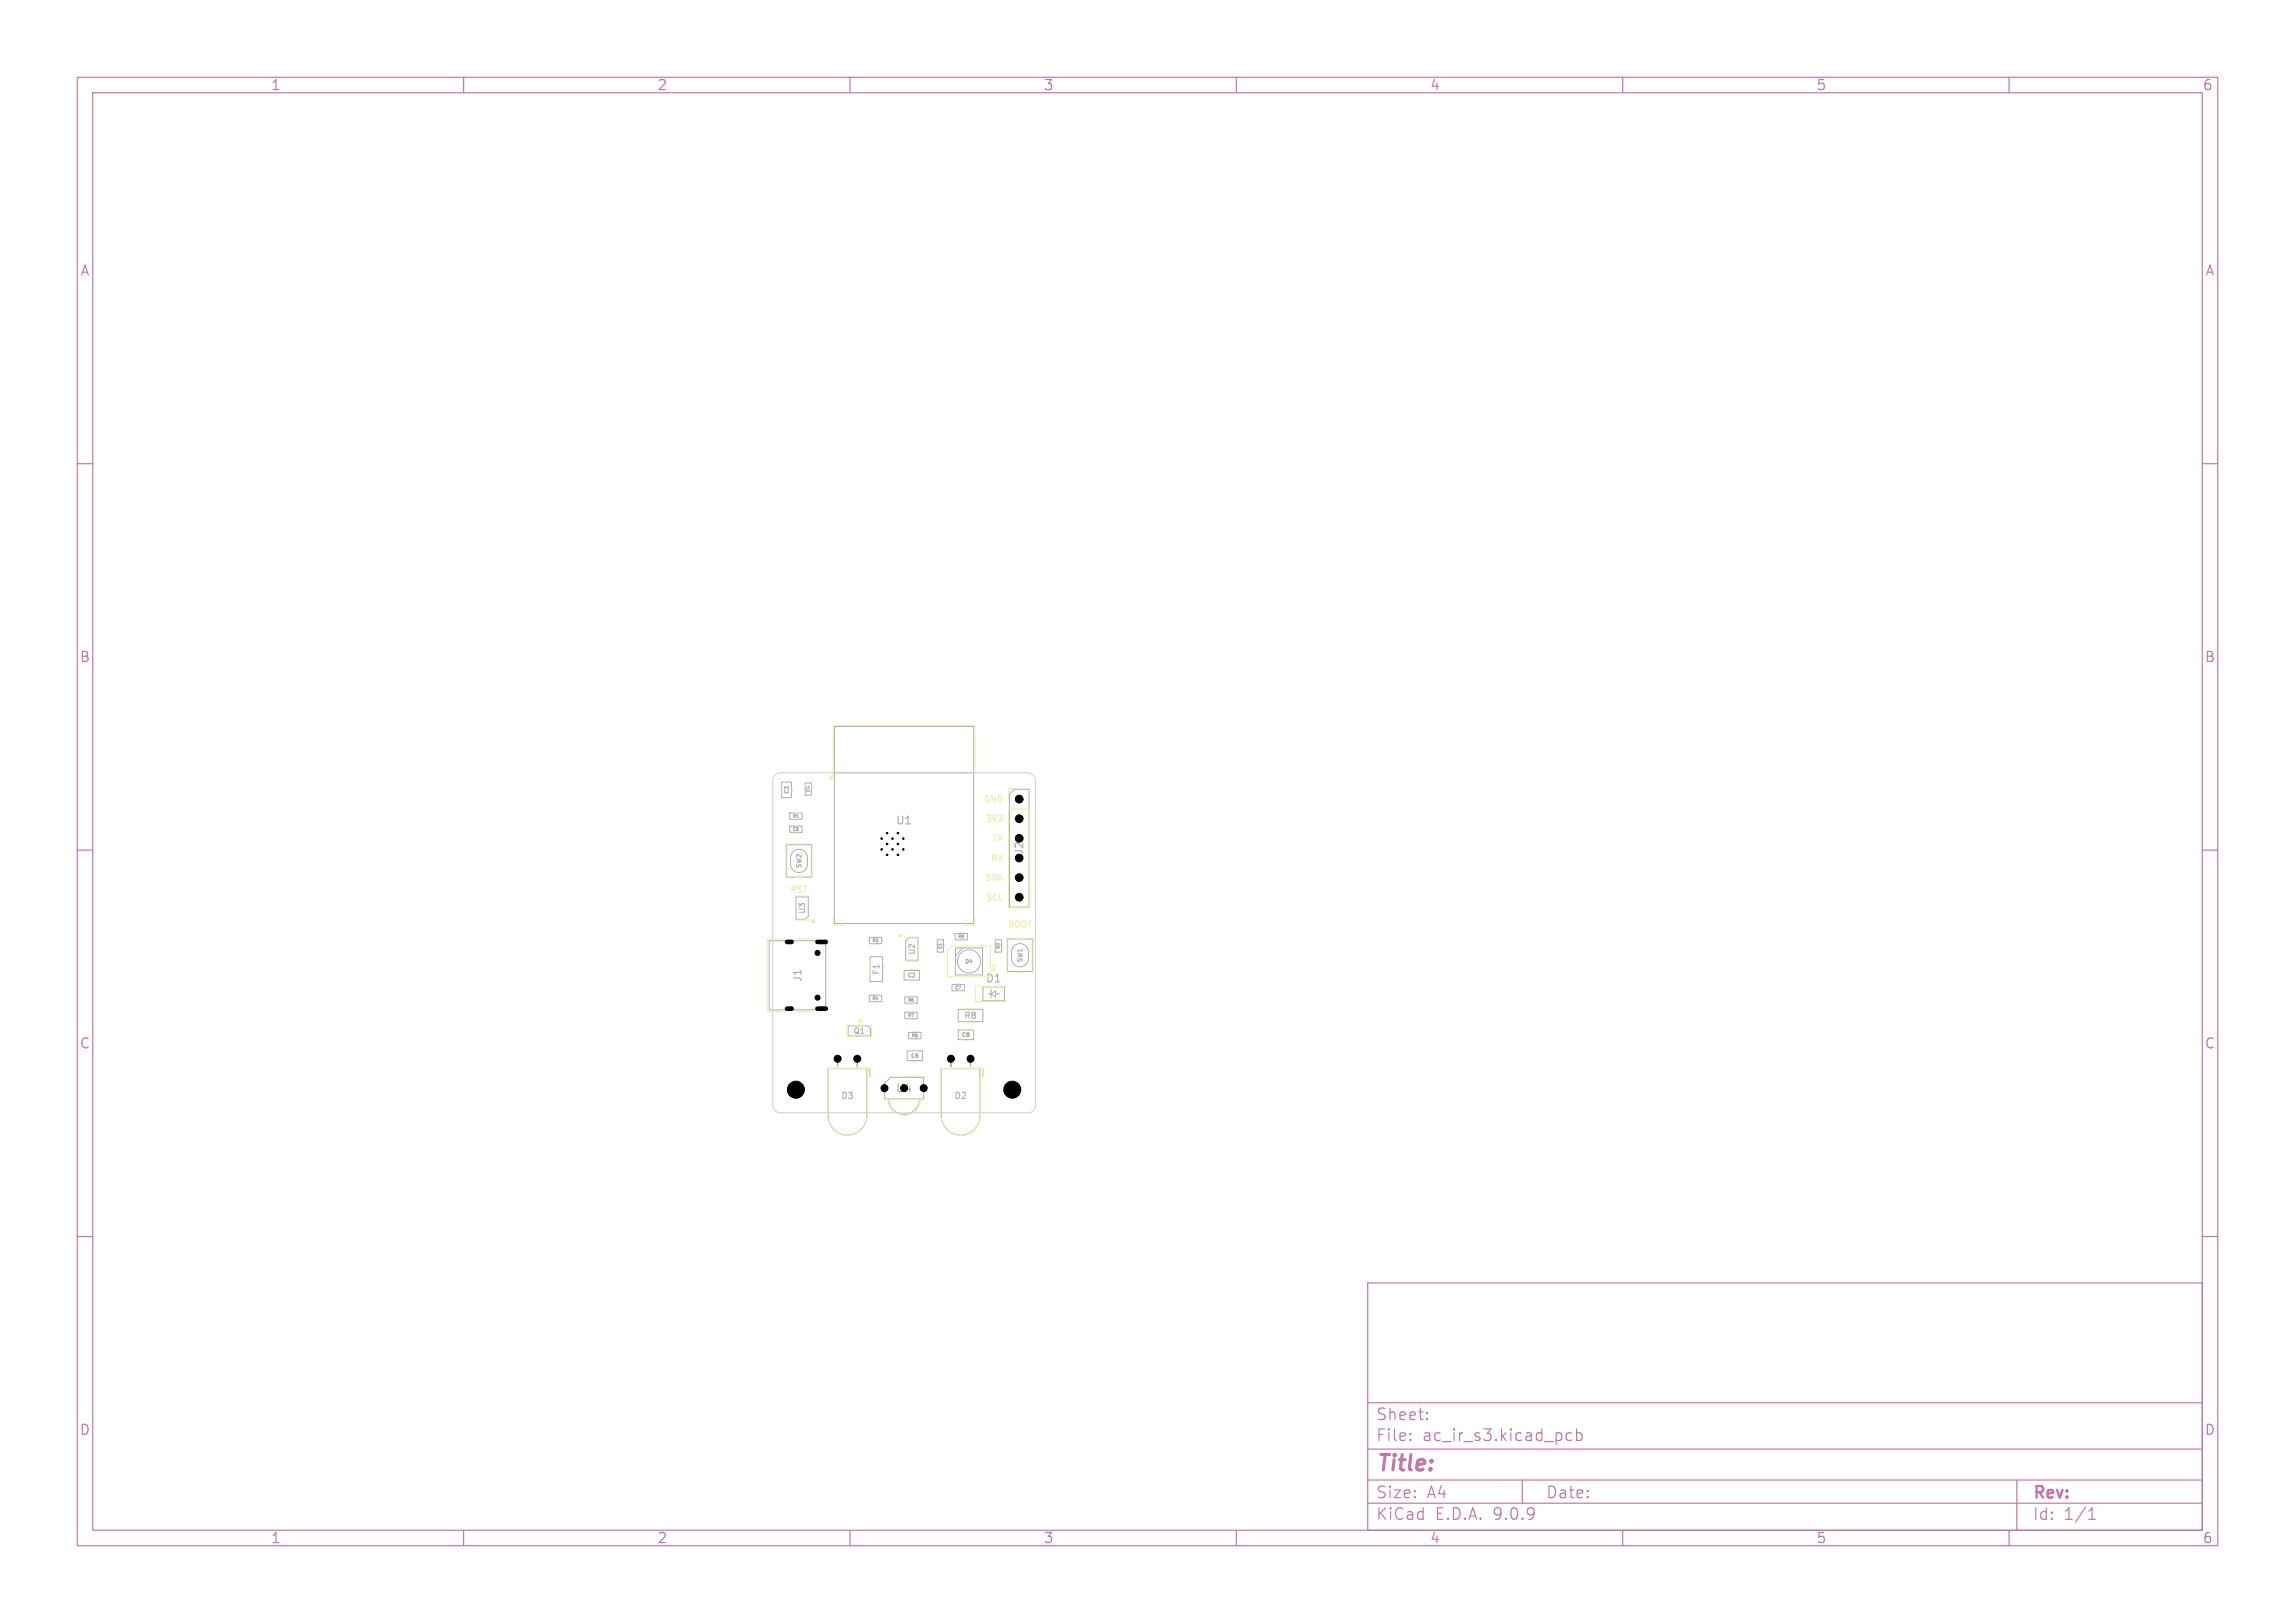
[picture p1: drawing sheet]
<svg xmlns="http://www.w3.org/2000/svg" width="297mm" height="210mm" viewBox="0 0 297 210" stroke-linecap="round" stroke-linejoin="round" font-family="sans-serif">
<defs><g id="words">
<text font-size="2.8" fill="#c872ab" x="178" y="190.9">Title:</text>
<g font-size="2.1" fill="#c872ab">
<text x="178" y="184">Sheet:</text>
<text x="178" y="186.7">File:</text>
<text x="184.1" y="186.7">ac_ir_s3.kicad_pcb</text>
<text x="178" y="196.9">KiCad</text>
<text x="178" y="194.1">Size:</text>
<text x="184.7" y="194.1">A4</text>
<text x="185.7" y="196.9">E.D.A.</text>
<text x="193.3" y="196.9">9.0.9</text>
<text x="200" y="194.1">Date:</text>
<text x="263" y="194.3">Rev:</text>
<text x="263" y="196.9">Id:</text>
<text x="267.1" y="196.9">1/1</text>
</g>
<g font-size="1.8" fill="#c872ab">
<text x="35" y="11.9">1</text>
<text x="85" y="11.9">2</text>
<text x="135" y="11.9">3</text>
<text x="185" y="11.9">4</text>
<text x="235" y="11.9">5</text>
<text x="285" y="11.9">6</text>
<text x="10.3" y="35.9">A</text>
<text x="285.4" y="35.9">A</text>
<text x="10.3" y="85.9">B</text>
<text x="285.3" y="85.9">B</text>
<text x="10.3" y="135.9">C</text>
<text x="285.3" y="135.9">C</text>
<text x="10.3" y="185.9">D</text>
<text x="285.3" y="185.9">D</text>
<text x="35" y="199.9">1</text>
<text x="85" y="199.9">2</text>
<text x="135" y="199.9">3</text>
<text x="185" y="199.9">4</text>
<text x="235" y="199.9">5</text>
<text x="285" y="199.9">6</text>
</g>
<g font-size="1.4" fill="#afafaf">
<text x="115.9" y="106.9">U1</text>
<text x="132.6" y="110.7" transform="rotate(-90 132.6 110.7)">J2</text>
<text x="103.9" y="127.2" transform="rotate(-90 103.9 127.2)">J1</text>
<text x="127.5" y="127.3">D1</text>
<text x="101.9" y="141.7">H1</text>
<text x="129.9" y="141.7">H2</text>
</g>
<text font-size="1.4" x="115.9" y="141.5">U4</text>
<g font-size="1.1" fill="#f2eda1">
<text x="127.3" y="104">GND</text>
<text x="127.5" y="106.5">3V3</text>
<text x="128.1" y="111.6">RX</text>
<text x="128.3" y="109.1">TX</text>
<text x="102.2" y="115.7">RST</text>
<text x="127.5" y="114.1">SDA</text>
<text x="127.5" y="116.7">SCL</text>
<text x="129.1" y="124.7" transform="rotate(-180 129.1 124.7)">1</text>
<text x="130.4" y="120.2">BOOT</text>
<text x="114" y="126.2" transform="rotate(-90 114 126.2)">F1</text>
<text x="124.7" y="132">R8</text>
</g>
<g font-size="1.1" fill="#afafaf">
<text x="108.8" y="142.4">D3</text>
<text x="123.4" y="142.4">D2</text>
</g>
<g font-size="1" fill="#afafaf">
<text x="104.3" y="118.3" transform="rotate(-90 104.3 118.3)">U3</text>
<text x="118.5" y="123.6" transform="rotate(-90 118.5 123.6)">U2</text>
<text x="110.4" y="133.9">Q1</text>
</g>
<g font-size=".8" fill="#afafaf">
<text x="103.8" y="112.4" transform="rotate(-90 103.8 112.4)">SW2</text>
<text x="132.4" y="124.6" transform="rotate(-90 132.4 124.6)">SW1</text>
</g>
<g font-size=".7" fill="#afafaf">
<text x="102.2" y="102.8" transform="rotate(-90 102.2 102.8)">C3</text>
<text x="124.8" y="124.8">D4</text>
<text x="117.4" y="126.6">C2</text>
<text x="117.8" y="137">C6</text>
<text x="124.4" y="134.3">C8</text>
</g>
<g font-size=".6" fill="#afafaf">
<text x="102.6" y="105.9">R1</text>
<text x="102.6" y="107.6">C5</text>
<text x="104.9" y="102.5" transform="rotate(-90 104.9 102.5)">C4</text>
<text x="112.9" y="122">R3</text>
<text x="122" y="122.8" transform="rotate(-90 122 122.8)">C1</text>
<text x="124" y="121.5">R9</text>
<text x="129.5" y="122.8" transform="rotate(-90 129.5 122.8)">R2</text>
<text x="112.9" y="129.5">R4</text>
<text x="117.5" y="131.7">R7</text>
<text x="117.5" y="129.7">R6</text>
<text x="123.6" y="128.1">C7</text>
<text x="118" y="134.3">R5</text>
</g>
</g></defs>
<g fill="none" stroke="#c872ab" stroke-width=".15">
<path d="M10 10h277v190h-277zM12 12h273v186h-273zM60 10v2M110 10v2M160 10v2M210 10v2M260 10v2M10 60h2M285 60h2M10 110h2M285 110h2M10 160h2"/>
<path d="M177 166h108v32h-108zM285 160h2M60 198v2M110 198v2M160 198v2M177 194.5h108M177 191.5h108M177 187.5h108M177 181.5h108M182.5 186.3h.1l-.1 .1M182.5 186.3v.1M182.5 185.5v.1"/>
<path d="M182.5 185.5h.1l-.1 .1M184.7 183.6v.1M184.7 183.6h-.1l.1 .1M184.7 182.8v.1M184.7 182.8h-.1l.1 .1M197 191.5v3M203.4 185.5l-.4-.1-.3 .3v.4l.1 .2 .2 .1 .4-.1M204 185.5l.5-.1 .2 .3v.4l-.1 .2-.1 .1-.5-.1M204 184.9v1.5M210 198v2M260 198v2M261 191.5v6.5"/>
<path d="M270.3 196.6h.9M270.3 195.5l.4-.4v1.5"/>
</g>
<g fill="none" stroke="#afafaf" stroke-width=".13">
<path d="M108 94h18v25.5h-18zM101.2 101.2h1.2v2h-1.2zM101.8 109.3h3.2v4.2h-3.2zM102.2 105.2h1.6v.8h-1.6zM102.2 106.9h1.6v.8h-1.6zM102.6 110.2a1.1 1.1 0 0 1 1.2-.2 1.1 1.1 0 0 1 .7 1v.8a1.1 1.1 0 0 1-1.1 1.1 1.1 1.1 0 0 1-1.1-1.1v-1zM103 116.1h1.6v2.5l-.4 .4h-1.2zM104.2 101.3h.8v1.6h-.8zM108 100h18M130.6 102.8l.7-.7h1.9v15.3h-2.6zM99.6 121.7h7.2v9h-7.2zM107.2 138.3h5v6.1a2.5 2.5 0 0 1-2.5 2.5 2.5 2.5 0 0 1-2.5-2.5z"/>
<path d="M108.4 137v1.3v-1.3M109.7 132.8h2.6l.4 .3v1h-3zM110.9 137v1.3v-1.3M112.2 138.3h.4v1h-.4zM112.5 121.3h1.6v.8h-1.6zM112.5 128.8h1.6v.8h-1.6zM112.6 123.8h1.6v3.2h-1.6zM117 125.6h2v1.2h-2zM117.1 131h1.6v.8h-1.6zM117.1 129h1.6v.8h-1.6zM117.2 121.8l.4-.4h1.2v2.9h-1.6zM117.4 136h2v1.2h-2z"/>
<path d="M117.6 133.6h1.6v.8h-1.6zM121.3 121.6h.8v1.6h-.8zM121.8 138.3h5v6.1a2.5 2.5 0 0 1-2.5 2.5 2.5 2.5 0 0 1-2.5-2.5zM123.1 137v1.3v-1.3M123.2 127.4h1.6v.8h-1.6zM123.6 120.8h1.6v.8h-1.6zM123.6 122.7h3.5v3.5h-3.5zM124 133.3h2v1.2h-2zM124 130.6h3.2v1.6h-3.2zM124.7 122.7l-1.1 1M125.6 137v1.3v-1.3M126.8 138.3h.4v1h-.4z"/>
<path d="M127.2 127.7h2.8v1.8h-2.8zM127.8 128.6h.4M128.2 128.1v1.1M128.2 128.6l.7-.4v.8zM128.8 121.6h.8v1.6h-.8zM128.9 128.6h.4M130.4 121.5h3.2v4.2h-3.2zM131.2 122.4a1.1 1.1 0 0 1 1.2-.2 1.1 1.1 0 0 1 .7 1v.8a1.1 1.1 0 0 1-1.1 1.1 1.1 1.1 0 0 1-1.1-1.1v-1zM114.5 140.2l.7-.8h4.3v2.8h-5zM115 142.2a2 2 0 0 0 2 2 2 2 0 0 0 2-2"/>
<circle cx="125.4" cy="124.4" r="1.5"/>
</g>
<g fill="none" stroke="#f2eda1" stroke-width=".13">
<path d="M101.1 101.9v.6M101.8 109.2h-.1v4.4h.1M102.5 101.9v.6M102.7 105.1h.6M102.7 106.1h.6M102.8 113.6h1.2M102.8 109.2h1.2M102.9 106.8h.2M102.9 107.8h.2M102.9 115.9h1.8M102.9 119h1.8M104.1 102v.2"/>
<path d="M105 109.2h.1v4.4h-.1M105.1 102v.2M107.8 100.1v-6.2h18.4v6.2M107.8 118.7v1h1.5M126.2 118.7v1h-1.5M130.5 104.7h2.8v12.8h-2.8zM131.9 102h-1.4v1.4M101.2 121.5h-1.9v9.4h1.9M103.1 121.5h2M103.1 130.9h2M107.1 138.2h5.1v6.2a2.56 2.56 0 0 1-2.5 2.5 2.56 2.56 0 0 1-2.6-2.5zM108.4 138.1v.1v-.1"/>
<path d="M109.7 132.6l-.1 1.6h1M110.8 132.6h.8M110.9 138.1v.1v-.1M112.2 138.2h.4v1.1h-.4zM112.5 124.8v1.2M112.7 132.6l.1 1.6h-1M113 121.2h.6M113 122.2h.6M113 128.7h.6M113 129.7h.6M117 139.3h2.6v.3M117.1 121.3h1.8"/>
<path d="M117.1 124.3h1.8M117.6 130.9h.6M117.6 131.9h.6M117.6 128.9h.6M117.6 129.9h.6M117.7 125.5h.6M117.7 126.9h.6M118.1 135.9h.6M118.1 137.3h.6M118.1 133.5h.6M118.1 134.5h.6M118.9 122.4v.8"/>
<path d="M121.2 122.3v.2M121.8 138.2h5.1v6.2a2.56 2.56 0 0 1-2.6 2.5 2.56 2.56 0 0 1-2.5-2.5zM122.2 122.3v.2M122.6 123l.6-.6h5v4h-5.6zM123.1 138.1v.1v-.1M123.9 127.3h.2M123.9 128.3h.2M124.1 120.7h.6M124.1 121.7h.6M124.7 133.2h.6M124.7 134.6h.6M124.9 130.5h1.4"/>
<path d="M125.6 138.1v.1v-.1M126.9 138.2h.4v1.1h-.4zM128.7 122.1v.6M129.7 122.1v.6M130.2 127.6h-4v2h4M130.4 121.4h-.1v4.4h.1M131.4 125.8h1.2M131.4 121.4h1.2M133.6 121.4h.1v4.4h-.1M119.1 142.3a2.1 2.1 0 0 1-2.1 2 2.1 2.1 0 0 1-2.1-2M119.6 142v.3h-5.1"/>
</g>
<g fill="#f2eda1" stroke="#f2eda1" stroke-width=".13">
<path d="M111.2 131.9l.4 .2-.4 .2z"/>
<path d="M105.2 119l.3 .3h-.5z"/>
<path d="M107.8 100.2v.5h-.5z"/>
<path d="M116.3 121h.5l-.2 .3z"/>
</g>
<path d="M100.3 100.3l.4-.2 .3-.1h32a1 1 0 0 1 1 1v42a1 1 0 0 1-1 1h-32a1 1 0 0 1-1-1v-42l.1-.3z" fill="none" stroke="#d0d2cd" stroke-width=".13"/>
<g fill="#000" stroke="#000" stroke-width=".13">
<circle cx="114.1" cy="109.9" r=".1"/>
<circle cx="114.1" cy="108.5" r=".1"/>
<circle cx="114.8" cy="110.6" r=".1"/>
<circle cx="114.8" cy="109.2" r=".1"/>
<circle cx="114.8" cy="107.8" r=".1"/>
<circle cx="115.5" cy="108.5" r=".1"/>
<circle cx="115.5" cy="109.9" r=".1"/>
<circle cx="116.2" cy="110.6" r=".1"/>
<circle cx="116.2" cy="109.2" r=".1"/>
<circle cx="116.2" cy="107.8" r=".1"/>
<circle cx="116.9" cy="108.5" r=".1"/>
<circle cx="116.9" cy="109.9" r=".1"/>
<circle cx="131.9" cy="103.4" r=".5"/>
<circle cx="131.9" cy="108.5" r=".5"/>
<circle cx="131.9" cy="105.9" r=".5"/>
<circle cx="131.9" cy="111" r=".5"/>
<circle cx="131.9" cy="116.1" r=".5"/>
<circle cx="131.9" cy="113.6" r=".5"/>
<circle cx="105.8" cy="123.3" r=".32"/>
<circle cx="105.8" cy="129.1" r=".32"/>
<circle cx="108.4" cy="137" r=".45"/>
<circle cx="110.9" cy="137" r=".45"/>
<circle cx="123.1" cy="137" r=".45"/>
<circle cx="125.6" cy="137" r=".45"/>
<circle cx="103" cy="141" r="1.1"/>
<circle cx="114.5" cy="140.8" r=".45"/>
<circle cx="119.5" cy="140.8" r=".45"/>
<circle cx="131" cy="141" r="1.1"/>
</g>
<path d="M101.8 121.9h.6M101.8 130.5h.6M105.8 121.9h1.1M105.8 130.5h1.1" fill="none" stroke="#000" stroke-width=".6"/>
<use href="#words"/>
</svg>
